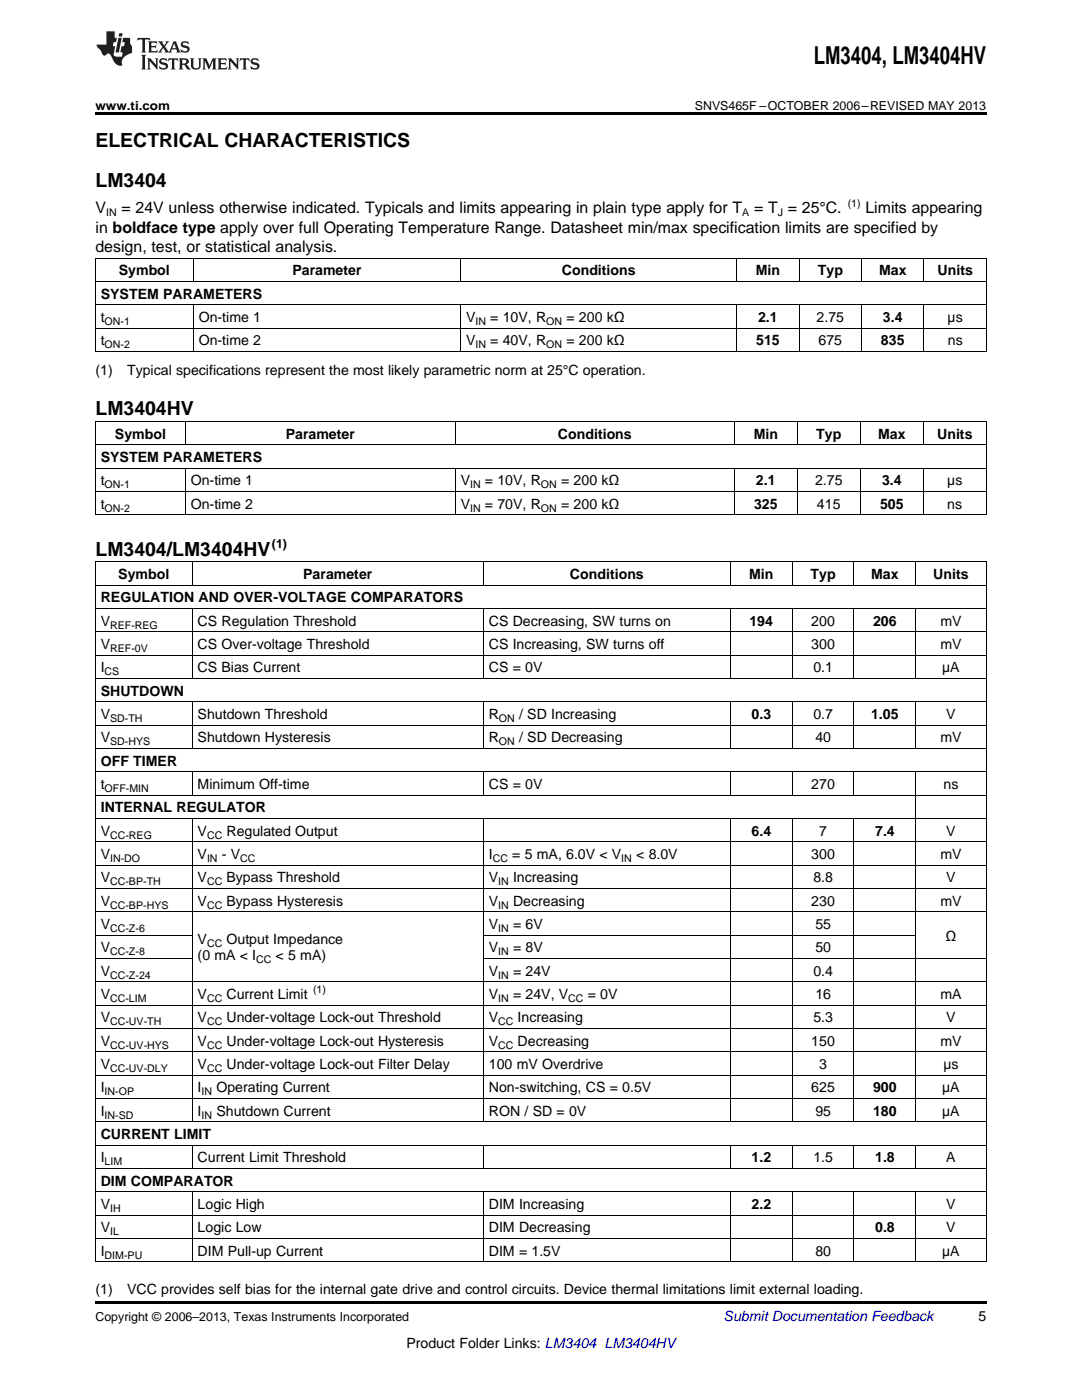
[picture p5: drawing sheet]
<svg xmlns="http://www.w3.org/2000/svg" width="216mm" height="279mm" viewBox="0 0 216 279" stroke-linecap="round" stroke-linejoin="round" font-family="sans-serif">
<defs><g id="words">
<text font-size="4.9" x="162.4" y="12.8">LM3404, LM3404HV</text>
<g font-size="3.9">
<text x="19" y="29.3">ELECTRICAL CHARACTERISTICS</text>
<text x="19" y="37.4">LM3404</text>
<text x="19" y="82.9">LM3404HV</text>
<text x="19" y="110.9">LM3404/LM3404HV</text>
</g>
<g font-size="3.2">
<text x="19" y="42.5">V</text>
<text x="19" y="46.4">in boldface type apply over full Operating Temperature Range. Datasheet min/max specification limits are specified by</text>
<text x="24.2" y="42.5">= 24V unless otherwise indicated. Typicals and limits appearing in plain type apply for T</text>
<text x="150.5" y="42.5">= T = 25°C.</text>
<text x="172.7" y="42.5">Limits appearing</text>
<text x="19" y="50.3">design, test, or statistical analysis.</text>
</g>
<g font-size="2.8">
<text x="20.1" y="59.6">SYSTEM PARAMETERS</text>
<text x="23.7" y="55">Symbol</text>
<text x="58.3" y="55">Parameter</text>
<text x="112.1" y="55">Conditions</text>
<text x="150.8" y="55">Min</text>
<text x="163.2" y="55">Typ</text>
<text x="175.4" y="55">Max</text>
<text x="187.1" y="55">Units</text>
<text x="20.1" y="64.3">t</text>
<text x="39.7" y="64.3">On-time 1</text>
<text x="93" y="64.3">V</text>
<text x="97.8" y="64.3">= 10V, R</text>
<text x="113" y="64.3">= 200 kΩ</text>
<text x="151.3" y="64.3">2.1</text>
<text x="162.9" y="64.3">2.75</text>
<text x="176.2" y="64.3">3.4</text>
<text x="189.1" y="64.3">µs</text>
<text x="20.1" y="68.9">t</text>
<text x="39.7" y="68.9">On-time 2</text>
<text x="93" y="68.9">V</text>
<text x="97.8" y="68.9">= 40V, R</text>
<text x="113" y="68.9">= 200 kΩ</text>
<text x="150.9" y="68.9">515</text>
<text x="163.3" y="68.9">675</text>
<text x="175.8" y="68.9">835</text>
<text x="189.1" y="68.9">ns</text>
<text x="19" y="74.8">(1)</text>
<text x="25.4" y="74.8">Typical specifications represent the most likely parametric norm at 25°C operation.</text>
<text x="22.9" y="87.6">Symbol</text>
<text x="57" y="87.6">Parameter</text>
<text x="111.3" y="87.6">Conditions</text>
<text x="150.4" y="87.6">Min</text>
<text x="162.9" y="87.6">Typ</text>
<text x="175.2" y="87.6">Max</text>
<text x="187" y="87.6">Units</text>
<text x="20.1" y="92.2">SYSTEM PARAMETERS</text>
<text x="20.1" y="96.9">t</text>
<text x="20.1" y="101.5">t</text>
<text x="38.1" y="96.9">On-time 1</text>
<text x="38.1" y="101.5">On-time 2</text>
<text x="91.9" y="96.9">V</text>
<text x="91.9" y="101.5">V</text>
<text x="96.8" y="96.9">= 10V, R</text>
<text x="96.8" y="101.5">= 70V, R</text>
<text x="112" y="96.9">= 200 kΩ</text>
<text x="112" y="101.5">= 200 kΩ</text>
<text x="150.5" y="101.5">325</text>
<text x="150.8" y="96.9">2.1</text>
<text x="162.6" y="96.9">2.75</text>
<text x="163" y="101.5">415</text>
<text x="175.6" y="101.5">505</text>
<text x="176" y="96.9">3.4</text>
<text x="189" y="96.9">µs</text>
<text x="189" y="101.5">ns</text>
<text x="23.6" y="115.6">Symbol</text>
<text x="60.5" y="115.6">Parameter</text>
<text x="113.7" y="115.6">Conditions</text>
<text x="149.5" y="115.6">Min</text>
<text x="161.7" y="115.6">Typ</text>
<text x="173.8" y="115.6">Max</text>
<text x="186.2" y="115.6">Units</text>
<text x="20.1" y="120.2">REGULATION AND OVER-VOLTAGE COMPARATORS</text>
<text x="20.1" y="124.9">V</text>
<text x="39.4" y="124.9">CS Regulation Threshold</text>
<text x="97.5" y="124.9">CS Decreasing, SW turns on</text>
<text x="149.5" y="124.9">194</text>
<text x="161.9" y="124.9">200</text>
<text x="174.2" y="124.9">206</text>
<text x="187.6" y="124.9">mV</text>
<text x="20.1" y="129.5">V</text>
<text x="39.4" y="129.5">CS Over-voltage Threshold</text>
<text x="97.5" y="129.5">CS Increasing, SW turns off</text>
<text x="161.9" y="129.5">300</text>
<text x="187.6" y="129.5">mV</text>
<text x="20.1" y="134.2">I</text>
<text x="39.4" y="134.2">CS Bias Current</text>
<text x="97.5" y="134.2">CS = 0V</text>
<text x="162.3" y="134.2">0.1</text>
<text x="188" y="134.2">µA</text>
<text x="20.1" y="138.9">SHUTDOWN</text>
<text x="20.1" y="143.5">V</text>
<text x="39.4" y="143.5">Shutdown Threshold</text>
<text x="97.5" y="143.5">R</text>
<text x="103.6" y="143.5">/ SD Increasing</text>
<text x="150" y="143.5">0.3</text>
<text x="162.3" y="143.5">0.7</text>
<text x="173.8" y="143.5">1.05</text>
<text x="188.8" y="143.5">V</text>
<text x="20.1" y="148.2">V</text>
<text x="39.4" y="148.2">Shutdown Hysteresis</text>
<text x="97.5" y="148.2">R</text>
<text x="103.6" y="148.2">/ SD Decreasing</text>
<text x="162.7" y="148.2">40</text>
<text x="187.6" y="148.2">mV</text>
<text x="20.1" y="152.8">OFF TIMER</text>
<text x="20.1" y="157.5">t</text>
<text x="39.4" y="157.5">Minimum Off-time</text>
<text x="97.5" y="157.5">CS = 0V</text>
<text x="161.9" y="157.5">270</text>
<text x="188.3" y="157.5">ns</text>
<text x="20.1" y="162.1">INTERNAL REGULATOR</text>
<text x="20.1" y="166.8">V</text>
<text x="39.4" y="166.8">V</text>
<text x="45.2" y="166.8">Regulated Output</text>
<text x="150" y="166.8">6.4</text>
<text x="163.5" y="166.8">7</text>
<text x="174.6" y="166.8">7.4</text>
<text x="188.8" y="166.8">V</text>
<text x="20.1" y="171.4">V</text>
<text x="39.4" y="171.4">V</text>
<text x="44.3" y="171.4">- V</text>
<text x="97.5" y="171.4">I</text>
<text x="102.2" y="171.4">= 5 mA, 6.0V &lt; V</text>
<text x="126.9" y="171.4">&lt; 8.0V</text>
<text x="161.9" y="171.4">300</text>
<text x="187.6" y="171.4">mV</text>
<text x="20.1" y="176.1">V</text>
<text x="39.4" y="176.1">V</text>
<text x="45.2" y="176.1">Bypass Threshold</text>
<text x="97.5" y="176.1">V</text>
<text x="102.4" y="176.1">Increasing</text>
<text x="162.3" y="176.1">8.8</text>
<text x="188.8" y="176.1">V</text>
<text x="20.1" y="180.8">V</text>
<text x="20.1" y="185.4">V</text>
<text x="39.4" y="180.8">V</text>
<text x="45.2" y="180.8">Bypass Hysteresis</text>
<text x="97.5" y="180.8">V</text>
<text x="97.5" y="185.4">V</text>
<text x="102.4" y="180.8">Decreasing</text>
<text x="102.4" y="185.4">= 6V</text>
<text x="161.9" y="180.8">230</text>
<text x="162.7" y="185.4">55</text>
<text x="187.6" y="180.8">mV</text>
<text x="20.1" y="190.1">V</text>
<text x="39.4" y="188.5">V</text>
<text x="39.4" y="191.7">(0 mA &lt; I</text>
<text x="45.2" y="188.5">Output Impedance</text>
<text x="55" y="191.7">&lt; 5 mA)</text>
<text x="97.5" y="190.1">V</text>
<text x="102.4" y="190.1">= 8V</text>
<text x="162.7" y="190.1">50</text>
<text x="188.7" y="187.7">Ω</text>
<text x="20.1" y="194.7">V</text>
<text x="97.5" y="194.7">V</text>
<text x="102.4" y="194.7">= 24V</text>
<text x="162.3" y="194.7">0.4</text>
<text x="20.1" y="199.4">V</text>
<text x="39.4" y="199.4">V</text>
<text x="45.2" y="199.4">Current Limit</text>
<text x="97.5" y="199.4">V</text>
<text x="102.4" y="199.4">= 24V, V</text>
<text x="117.3" y="199.4">= 0V</text>
<text x="162.7" y="199.4">16</text>
<text x="187.6" y="199.4">mA</text>
<text x="20.1" y="204">V</text>
<text x="20.1" y="208.7">V</text>
<text x="39.4" y="204">V</text>
<text x="39.4" y="208.7">V</text>
<text x="45.2" y="204">Under-voltage Lock-out Threshold</text>
<text x="45.2" y="208.7">Under-voltage Lock-out Hysteresis</text>
<text x="97.5" y="204">V</text>
<text x="97.5" y="208.7">V</text>
<text x="103.3" y="204">Increasing</text>
<text x="103.3" y="208.7">Decreasing</text>
<text x="161.9" y="208.7">150</text>
<text x="162.3" y="204">5.3</text>
<text x="187.6" y="208.7">mV</text>
<text x="188.8" y="204">V</text>
<text x="20.1" y="213.4">V</text>
<text x="39.4" y="213.4">V</text>
<text x="45.2" y="213.4">Under-voltage Lock-out Filter Delay</text>
<text x="97.5" y="213.4">100 mV Overdrive</text>
<text x="163.5" y="213.4">3</text>
<text x="188.2" y="213.4">µs</text>
<text x="20.1" y="218">I</text>
<text x="39.4" y="218">I</text>
<text x="43.2" y="218">Operating Current</text>
<text x="97.5" y="218">Non-switching, CS = 0.5V</text>
<text x="161.9" y="218">625</text>
<text x="174.2" y="218">900</text>
<text x="188" y="218">µA</text>
<text x="20.1" y="222.7">I</text>
<text x="20.1" y="227.3">CURRENT LIMIT</text>
<text x="39.4" y="222.7">I</text>
<text x="43.2" y="222.7">Shutdown Current</text>
<text x="97.5" y="222.7">RON / SD = 0V</text>
<text x="162.7" y="222.7">95</text>
<text x="174.2" y="222.7">180</text>
<text x="188" y="222.7">µA</text>
<text x="20.1" y="232">I</text>
<text x="39.4" y="232">Current Limit Threshold</text>
<text x="150" y="232">1.2</text>
<text x="162.3" y="232">1.5</text>
<text x="174.6" y="232">1.8</text>
<text x="188.8" y="232">A</text>
<text x="20.1" y="236.6">DIM COMPARATOR</text>
<text x="20.1" y="241.3">V</text>
<text x="20.1" y="246">V</text>
<text x="39.4" y="241.3">Logic High</text>
<text x="39.4" y="246">Logic Low</text>
<text x="97.5" y="241.3">DIM Increasing</text>
<text x="97.5" y="246">DIM Decreasing</text>
<text x="150" y="241.3">2.2</text>
<text x="174.6" y="246">0.8</text>
<text x="188.8" y="241.3">V</text>
<text x="188.8" y="246">V</text>
<text x="20.1" y="250.6">I</text>
<text x="39.4" y="250.6">DIM Pull-up Current</text>
<text x="97.5" y="250.6">DIM = 1.5V</text>
<text x="162.7" y="250.6">80</text>
<text x="188" y="250.6">µA</text>
<text x="19" y="258.2">(1)</text>
<text x="25.4" y="258.2">VCC provides self bias for the internal gate drive and control circuits. Device thermal limitations limit external loading.</text>
<text x="195.3" y="263.6">5</text>
<text x="81.1" y="269">Product Folder Links: LM3404 LM3404HV</text>
</g>
<text font-size="2.8" fill="#0000c8" x="144.4" y="263.6">Submit Documentation Feedback</text>
<g font-size="2.5">
<text x="19" y="21.9">www.ti.com</text>
<text x="138.6" y="21.9">SNVS465F –OCTOBER 2006–REVISED MAY 2013</text>
<text x="54.3" y="109.4">(1)</text>
<text x="19" y="263.6">Copyright © 2006–2013, Texas Instruments Incorporated</text>
</g>
<g font-size="2.1">
<text x="169.2" y="41.3">(1)</text>
<text x="21.2" y="43.2">IN</text>
<text x="148.1" y="43.2">A</text>
<text x="155.2" y="43.2">J</text>
<text x="20.9" y="64.8">ON-1</text>
<text x="94.9" y="64.8">IN</text>
<text x="109" y="64.8">ON</text>
<text x="20.9" y="69.5">ON-2</text>
<text x="94.9" y="69.5">IN</text>
<text x="109" y="69.5">ON</text>
<text x="20.9" y="97.4">ON-1</text>
<text x="93.8" y="97.4">IN</text>
<text x="107.9" y="97.4">ON</text>
<text x="20.9" y="102.1">ON-2</text>
<text x="93.8" y="102.1">IN</text>
<text x="107.9" y="102.1">ON</text>
<text x="22" y="125.4">REF-REG</text>
<text x="22" y="130.1">REF-0V</text>
<text x="20.9" y="134.8">CS</text>
<text x="22" y="144.1">SD-TH</text>
<text x="22" y="148.7">SD-HYS</text>
<text x="99.6" y="144.1">ON</text>
<text x="99.6" y="148.7">ON</text>
<text x="20.9" y="158">OFF-MIN</text>
<text x="22" y="167.4">CC-REG</text>
<text x="41.3" y="167.4">CC</text>
<text x="22" y="172">IN-DO</text>
<text x="41.3" y="172">IN</text>
<text x="47.9" y="172">CC</text>
<text x="98.3" y="172">CC</text>
<text x="124" y="172">IN</text>
<text x="22" y="176.7">CC-BP-TH</text>
<text x="41.3" y="176.7">CC</text>
<text x="99.4" y="176.7">IN</text>
<text x="22" y="181.3">CC-BP-HYS</text>
<text x="22" y="186">CC-Z-6</text>
<text x="41.3" y="181.3">CC</text>
<text x="99.4" y="181.3">IN</text>
<text x="99.4" y="186">IN</text>
<text x="22" y="190.6">CC-Z-8</text>
<text x="41.3" y="189.1">CC</text>
<text x="99.4" y="190.6">IN</text>
<text x="22" y="195.3">CC-Z-24</text>
<text x="51.1" y="192.2">CC</text>
<text x="99.4" y="195.3">IN</text>
<text x="22" y="200">CC-LIM</text>
<text x="41.3" y="200">CC</text>
<text x="62.5" y="198.3">(1)</text>
<text x="99.4" y="200">IN</text>
<text x="113.4" y="200">CC</text>
<text x="22" y="204.6">CC-UV-TH</text>
<text x="22" y="209.3">CC-UV-HYS</text>
<text x="41.3" y="204.6">CC</text>
<text x="41.3" y="209.3">CC</text>
<text x="99.4" y="204.6">CC</text>
<text x="99.4" y="209.3">CC</text>
<text x="22" y="213.9">CC-UV-DLY</text>
<text x="41.3" y="213.9">CC</text>
<text x="20.9" y="218.6">IN-OP</text>
<text x="40.2" y="218.6">IN</text>
<text x="20.9" y="223.2">IN-SD</text>
<text x="40.2" y="223.2">IN</text>
<text x="20.9" y="232.6">LIM</text>
<text x="22" y="241.9">IH</text>
<text x="20.9" y="251.2">DIM-PU</text>
<text x="22" y="246.5">IL</text>
</g>
</g></defs>
<path d="M19 22.5h177.8v.5h-177.8zM19 259.7h177.8v.5h-177.8z" fill="#000"/>
<g fill="none" stroke="#000" stroke-width=".2">
<path d="M19 56.2h177.8M19 51.5h177.8M19.1 51.6v18.6M38.5 51.6v4.6M91.9 51.6v4.6M147 51.6v4.6M159.4 51.6v4.6M171.9 51.6v4.6M184.3 51.6v4.6M196.8 51.6v18.6M19 70.1h177.8M19 65.5h177.8"/>
<path d="M19 60.8h177.8M38.5 60.9v9.3M91.9 60.9v9.3M147 60.9v9.3M159.4 60.9v9.3M171.9 60.9v9.3M184.3 60.9v9.3M19 98.1h177.8M19 93.4h177.8M19 88.8h177.8M19 84.1h177.8M19.1 84.2v18.6"/>
<path d="M37 84.2v4.6M37 93.5v9.3M90.8 84.2v4.6M90.8 93.5v9.3M146.5 84.2v4.6M146.5 93.5v9.3M159 84.2v4.6M159 93.5v9.3M171.6 84.2v4.6M171.6 93.5v9.3M184.2 84.2v4.6M184.2 93.5v9.3"/>
<path d="M196.8 84.2v18.6M19 116.8h177.8M19 112.1h177.8M19 102.7h177.8M19.1 112.2v139.7M38.3 112.2v4.6M96.4 112.2v4.6M145.7 112.2v4.6M158.1 112.2v4.6M170.4 112.2v4.6M182.7 112.2v4.6M196.8 112.2v139.7"/>
<path d="M19 135.4h177.8M19 130.8h177.8M19 126.1h177.8M19 121.4h177.8M38.3 121.5v14M96.4 121.5v14M145.7 121.5v14M158.1 121.5v14M170.4 121.5v14M182.7 121.5v14M19 158.7h177.8M19 154h177.8"/>
<path d="M19 149.4h177.8M19 144.7h177.8M19 140.1h177.8M38.3 140.1v9.3M38.3 154.1v4.7M96.4 140.1v9.3M96.4 154.1v4.7M145.7 140.1v9.3M145.7 154.1v4.7M158.1 140.1v9.3M158.1 154.1v4.7M170.4 140.1v9.3"/>
<path d="M170.4 154.1v4.7M182.7 140.1v9.3M182.7 154.1v69.8M19 177.3h177.8M19 172.7h177.8M19 168h177.8M19 163.4h177.8M38.3 163.4v60.5M96.4 163.4v60.5M145.7 163.4v60.5M158.1 163.4v60.5M170.4 163.4v60.5"/>
<path d="M19 196h177.8M19 191.3h19.4M19 186.6h19.4M19 182h177.8M96.5 191.3h100.3M96.5 186.6h86.2M19 219.2h177.8M19 214.6h177.8M19 209.9h177.8M19 205.3h177.8M19 200.6h177.8M19 237.9h177.8"/>
<path d="M19 233.2h177.8M19 228.5h177.8M19 223.9h177.8M38.3 228.6v4.7M38.3 237.9v14M96.4 228.6v4.7M96.4 237.9v14M145.7 228.6v4.7M145.7 237.9v14M158.1 228.6v4.7M158.1 237.9v14M170.4 228.6v4.7"/>
<path d="M170.4 237.9v14M182.7 228.6v4.7M182.7 237.9v14M19 251.8h177.8M19 247.2h177.8M19 242.5h177.8"/>
</g>
<g fill="#231f20">
<path d="M27.5 7.6l-.1 .5 .4-.2h.6v.1v2.1l-.2 .4h1l-.3-.4v-2.1l.1-.1h.5l.5 .2-.2-.5zM29.5 8.3l.2 .3v1.5l-.2 .4h1.8l.2-.6a1.04 1.04 0 0 1-1.3 .2v-.7h.6l.3 .2v-.6l-.3 .2h-.6v-.6l.8-.1 .4 .3-.2-.5zM31.5 8.3l.9 1.1-.9 1.1h.8l-.2-.2 .5-.7 .4 .7-.2 .2h1.5l-.1-.2 .1-.4h.9l.1 .4-.2 .2h1l-.3-.3-.7-1.9h-.5l-.9 2-.8-1 .9-1h-.8l.1 .3-.3 .5-.4-.6 .2-.2zM34.7 8.6l.4 1h-.7zM36.3 8.4a.63 .63 0 0 0-.2 .7 .63 .63 0 0 0 .6 .4l.6 .2 .1 .2a.75 .75 0 0 1-.7 .4 .75 .75 0 0 1-.6-.5l.1 .7 .1-.1a1.11 1.11 0 0 0 1.5-.6 1.13 1.13 0 0 0-1.2-.8l-.1-.4a1.04 1.04 0 0 1 1.2 .2l-.2-.5-.1 .1-.5-.2zM28.2 10.9l.2 .4v2.2l-.2 .4h1l-.3-.4v-2.2l.3-.4zM29.3 11.6l.3 .4v1.5l-.3 .4h.8l-.2-.4v-1.3l1.5 1.7v-1.9l.2-.4h-.7l.2 .4v.9l-1.1-1.3zM32 11.8a.62 .62 0 0 0-.2 .7 .62 .62 0 0 0 .6 .4l.6 .1 .1 .3a.76 .76 0 0 1-.7 .3 .76 .76 0 0 1-.6-.4l.1 .7 .1-.1a1.11 1.11 0 0 0 1.5-.6 1.13 1.13 0 0 0-1.2-.8l-.1-.4a1.04 1.04 0 0 1 1.2 .2l-.2-.6-.1 .1-.5-.1zM33.7 11.6l-.2 .6a.61 .61 0 0 1 .8-.3v1.6l-.2 .4h.9l-.2-.4v-1.6a.63 .63 0 0 1 .8 .3l-.2-.6zM35.6 11.6l.3 .4v1.5l-.3 .4h1l-.2-.2v-.8l.5 .2a.76 .76 0 0 0 1.2 .7l-1-1a.58 .58 0 0 0 .6-.5 .58 .58 0 0 0-.5-.6zM36.4 11.9h.1a.45 .45 0 0 1 .5 .1 .45 .45 0 0 1 .1 .5l-.7 .2zM37.9 11.6l.2 .2a2.17 2.17 0 0 0 .3 1.9 .99 .99 0 0 0 1.6-.6v-1.1l.2-.4h-.7l.2 .2a1.92 1.92 0 0 1-.2 1.8 .6 .6 0 0 1-.9-.5v-1.1l.2-.4zM40.4 11.6l.2 .4v1.5l-.2 .4h.7l-.2-.4v-1.4l.8 1.8 .8-1.8v1.4l-.2 .4h.9l-.2-.4v-1.5l.2-.4h-.8l-.6 1.5-.6-1.5zM43.4 11.6l.2 .4v1.5l-.2 .4h1.8l.2-.6a1.04 1.04 0 0 1-1.3 .1v-.6h.5l.4 .2v-.6l-.4 .2h-.5v-.7h.8l.3 .3-.1-.6zM45.5 11.6l.2 .4v1.5l-.2 .4h.7l-.2-.4v-1.3l1.5 1.7v-1.9l.2-.4h-.7l.2 .4v.9l-1.1-1.3zM47.9 11.6l-.1 .6a.61 .61 0 0 1 .8-.3v1.6l-.3 .4h1l-.3-.4 .1-1.6a.63 .63 0 0 1 .7 .3l-.1-.6zM50.2 11.8a.62 .62 0 0 0-.2 .7 .62 .62 0 0 0 .6 .4l.6 .1 .2 .3a.76 .76 0 0 1-.8 .3 .76 .76 0 0 1-.6-.4l.1 .7 .2-.1a1.11 1.11 0 0 0 1.5-.6 1.13 1.13 0 0 0-1.3-.8l-.1-.4a1.04 1.04 0 0 1 1.2 .2l-.1-.6-.2 .1-.5-.1z"/>
<path d="M21.2 6.3v2.6h-1.9l.1 .4 .7 .9a.91 .91 0 0 0 1 .8 .56 .56 0 0 1 .5-.3 .56 .56 0 0 1 .5 .3l.4 .8a1.53 1.53 0 0 0 1.9 1.2 1.54 1.54 0 0 1 1-2.1l.9-.3v-1.4a1.52 1.52 0 0 1-.3-1.6h-1.4l-.2 .8h.5l-.2 .8h-.4l-.2 1v.2l.4 .1-.2 .8a1.93 1.93 0 0 1-1.6-.3l.3-1.8h-.5l.2-.8h.4l.2-.8h-.4v-1.3zM23.6 7.6l-.6 2.9h.7l.6-2.9zM23.8 6.6l-.1 .7h.6l.2-.7z"/>
</g>
<use href="#words"/>
</svg>
